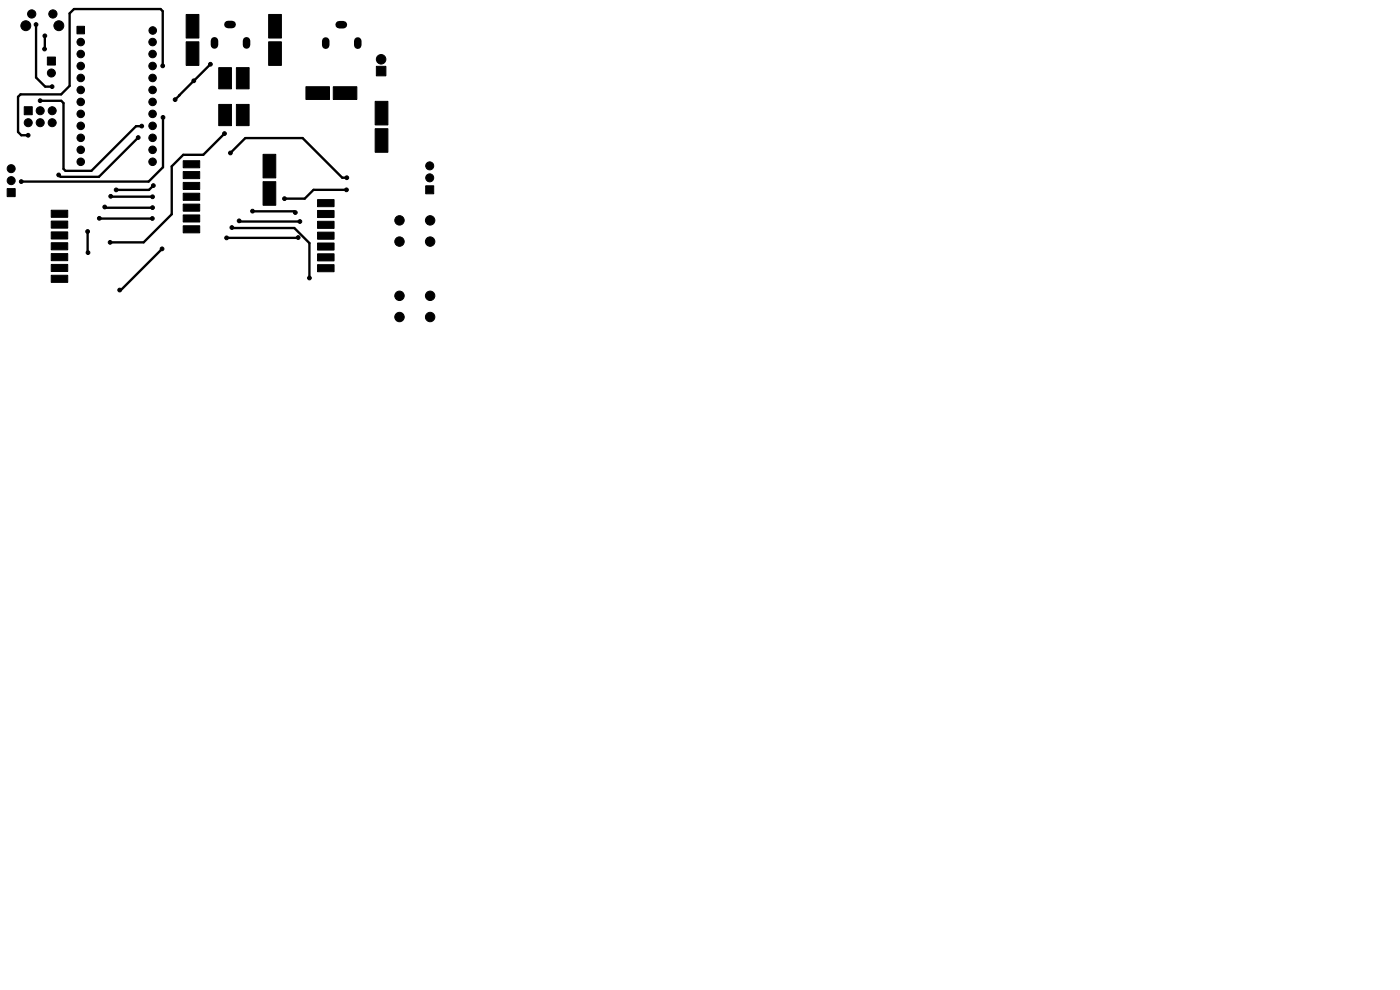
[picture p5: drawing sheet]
<svg xmlns="http://www.w3.org/2000/svg" width="297mm" height="210mm" viewBox="0 0 297 210" stroke-linecap="round" stroke-linejoin="round" font-family="sans-serif">
<g fill="#000" stroke="#000" stroke-width=".21">
<path d="M10.1 12.1h1.7v1.7h-1.7zM16.3 5.6h1.6v1.6h-1.6zM39.5 8.9h2.7v5h-2.7zM39.5 3.1h2.7v5h-2.7zM46.4 14.3h2.7v4.6h-2.7zM50.1 14.3h2.7v4.6h-2.7zM57 8.9h2.7v5h-2.7zM57 3.1h2.7v5h-2.7zM79.8 14.1h2.1v2h-2.1zM5.1 22.6h1.7v1.7h-1.7zM38.9 34.1h3.5v1.5h-3.5zM38.9 36.4h3.5v1.5h-3.5z"/>
<path d="M46.4 22.2h2.7v4.5h-2.7zM50.1 22.2h2.7v4.5h-2.7zM55.8 32.7h2.7v5h-2.7zM64.9 18.4h5v2.7h-5zM70.7 18.4h5v2.7h-5zM79.6 27.3h2.7v5h-2.7zM79.6 21.5h2.7v5h-2.7zM1.5 40h1.7v1.7h-1.7zM10.9 44.6h3.5v1.5h-3.5zM10.9 46.9h3.5v1.5h-3.5zM10.9 49.2h3.5v1.5h-3.5zM10.9 51.5h3.5v1.5h-3.5z"/>
<path d="M10.9 53.8h3.5v1.5h-3.5zM10.9 56.1h3.5v1.5h-3.5zM10.9 58.4h3.5v1.5h-3.5zM38.9 38.7h3.5v1.5h-3.5zM38.9 41h3.5v1.5h-3.5zM38.9 43.3h3.5v1.5h-3.5zM38.9 45.6h3.5v1.5h-3.5zM38.9 47.9h3.5v1.5h-3.5zM55.8 38.5h2.7v5h-2.7zM67.4 42.3h3.5v1.5h-3.5zM67.4 44.6h3.5v1.5h-3.5zM67.4 46.9h3.5v1.5h-3.5z"/>
<path d="M67.4 49.2h3.5v1.5h-3.5zM67.4 51.5h3.5v1.5h-3.5zM67.4 53.8h3.5v1.5h-3.5zM67.4 56.1h3.5v1.5h-3.5zM90.3 39.4h1.7v1.7h-1.7z"/>
<circle cx="5.5" cy="5.5" r="1.05"/>
<circle cx="6.7" cy="3" r=".87"/>
<circle cx="7.6" cy="5.2" r=".4"/>
<circle cx="9.5" cy="10.4" r=".4"/>
<circle cx="9.5" cy="7.6" r=".4"/>
<circle cx="10.9" cy="15.5" r=".85"/>
<circle cx="11.1" cy="18.4" r=".4"/>
<circle cx="11.2" cy="3" r=".87"/>
<circle cx="12.5" cy="5.5" r="1.05"/>
<circle cx="17.1" cy="16.5" r=".8"/>
<circle cx="17.1" cy="11.5" r=".8"/>
<circle cx="17.1" cy="8.9" r=".8"/>
<circle cx="17.1" cy="14" r=".8"/>
<circle cx="17.1" cy="19.1" r=".8"/>
<circle cx="32.4" cy="14" r=".8"/>
<circle cx="32.4" cy="19.1" r=".8"/>
<circle cx="32.4" cy="11.5" r=".8"/>
<circle cx="32.4" cy="16.5" r=".8"/>
<circle cx="32.4" cy="8.9" r=".8"/>
<circle cx="32.4" cy="6.5" r=".8"/>
<circle cx="34.5" cy="14" r=".4"/>
<circle cx="41.1" cy="17.1" r=".4"/>
<circle cx="44.6" cy="13.6" r=".4"/>
<circle cx="80.8" cy="12.6" r="1.01"/>
<circle cx="2.4" cy="38.3" r=".85"/>
<circle cx="2.4" cy="35.8" r=".85"/>
<circle cx="4.5" cy="38.5" r=".4"/>
<circle cx="6" cy="28.7" r=".4"/>
<circle cx="6" cy="26" r=".85"/>
<circle cx="8.5" cy="21.4" r=".4"/>
<circle cx="8.5" cy="23.5" r=".85"/>
<circle cx="8.5" cy="26" r=".85"/>
<circle cx="11.1" cy="26" r=".85"/>
<circle cx="11.1" cy="23.5" r=".85"/>
<circle cx="12.4" cy="37.1" r=".4"/>
<circle cx="17.1" cy="29.2" r=".8"/>
<circle cx="17.1" cy="31.8" r=".8"/>
<circle cx="17.1" cy="24.2" r=".8"/>
<circle cx="17.1" cy="26.7" r=".8"/>
<circle cx="17.1" cy="21.6" r=".8"/>
<circle cx="17.1" cy="34.3" r=".8"/>
<circle cx="29.3" cy="29.2" r=".4"/>
<circle cx="30.1" cy="26.8" r=".4"/>
<circle cx="32.4" cy="34.3" r=".8"/>
<circle cx="32.4" cy="29.2" r=".8"/>
<circle cx="32.4" cy="21.6" r=".8"/>
<circle cx="32.4" cy="24.2" r=".8"/>
<circle cx="32.4" cy="31.8" r=".8"/>
<circle cx="32.4" cy="26.7" r=".8"/>
<circle cx="32.5" cy="39.4" r=".4"/>
<circle cx="34.6" cy="24.9" r=".4"/>
<circle cx="37.1" cy="21.1" r=".4"/>
<circle cx="47.6" cy="28.3" r=".4"/>
<circle cx="48.9" cy="32.5" r=".4"/>
<circle cx="73.6" cy="37.7" r=".4"/>
<circle cx="91.2" cy="37.7" r=".85"/>
<circle cx="91.2" cy="35.2" r=".85"/>
<circle cx="18.6" cy="49.1" r=".4"/>
<circle cx="18.7" cy="53.6" r=".4"/>
<circle cx="21.1" cy="46.3" r=".4"/>
<circle cx="22.2" cy="43.9" r=".4"/>
<circle cx="23.4" cy="51.4" r=".4"/>
<circle cx="23.5" cy="41.6" r=".4"/>
<circle cx="24.6" cy="40.3" r=".4"/>
<circle cx="32.3" cy="46.3" r=".4"/>
<circle cx="32.4" cy="44" r=".4"/>
<circle cx="32.4" cy="41.7" r=".4"/>
<circle cx="34.4" cy="52.8" r=".4"/>
<circle cx="48.1" cy="50.5" r=".4"/>
<circle cx="49.2" cy="48.3" r=".4"/>
<circle cx="50.7" cy="46.9" r=".4"/>
<circle cx="53.6" cy="44.8" r=".4"/>
<circle cx="60.3" cy="42.1" r=".4"/>
<circle cx="62.6" cy="45.1" r=".4"/>
<circle cx="63.3" cy="50.4" r=".4"/>
<circle cx="63.6" cy="47" r=".4"/>
<circle cx="65.6" cy="59" r=".4"/>
<circle cx="73.5" cy="40.3" r=".4"/>
<circle cx="84.7" cy="46.7" r="1"/>
<circle cx="84.7" cy="51.2" r="1"/>
<circle cx="91.2" cy="46.7" r="1"/>
<circle cx="91.2" cy="51.2" r="1"/>
<circle cx="25.4" cy="61.5" r=".4"/>
<circle cx="84.7" cy="67.2" r="1"/>
<circle cx="84.7" cy="62.7" r="1"/>
<circle cx="91.2" cy="67.2" r="1"/>
<circle cx="91.2" cy="62.7" r="1"/>
</g>
<path d="M45.5 8.7v.9M48.3 5.2h.9M52.3 8.7v.9M69.1 8.7v.9M71.9 5.2h.9M75.9 8.7v.9" fill="none" stroke="#000" stroke-width="1.6"/>
<g fill="none" stroke="#000" stroke-width=".5">
<path d="M7.6 5.2h.1M7.6 5.2v11.2l2 2h1.5M9.5 7.6l-.1 2.8M34.5 14v-11.6l-.4-.5h-18.4l-.9 .9v15.4l-1.8 1.8h-8.7l-.5 .5v7.5l.7 .7h1.5M41.1 17.1h.1M44.6 13.6l-7.5 7.5M8.5 21.4h.1M8.5 21.4h4.5l.5 .5v13.9l.4 .4h5.5l9.5-9.4h1.2M29.3 29.2l-8.3 8.3h-8.2l-.3-.4M32.5 39.4l-.9 .9h-7M34.6 24.9v10.6l-3.1 3h-27M38.1 20.2h.1"/>
<path d="M47.6 28.3l-4.5 4.5h-4.2l-2.5 2.5v10.2l-5.9 5.9h-7.1M48.9 32.5l3.1-3.2h12.2l8.4 8.4h1M18.6 49.1l.1 4.5M21.1 46.3l11.2 .1M22.2 43.9l.2 .2 10-.1M23.5 41.6l8.8 .1M32.3 46.3v.1M32.3 41.7h.1M34.4 52.8l-8.7 8.7h-.3M49.2 48.3l13.2 .1 3.2 3.2v7.4M50.7 46.9l.2 .1h12.7M53.6 44.8h8.8l.2 .3"/>
<path d="M63.3 50.4l-15.2 .1M73.5 40.3h-7l-1.9 1.8h-4.3"/>
</g>
</svg>
